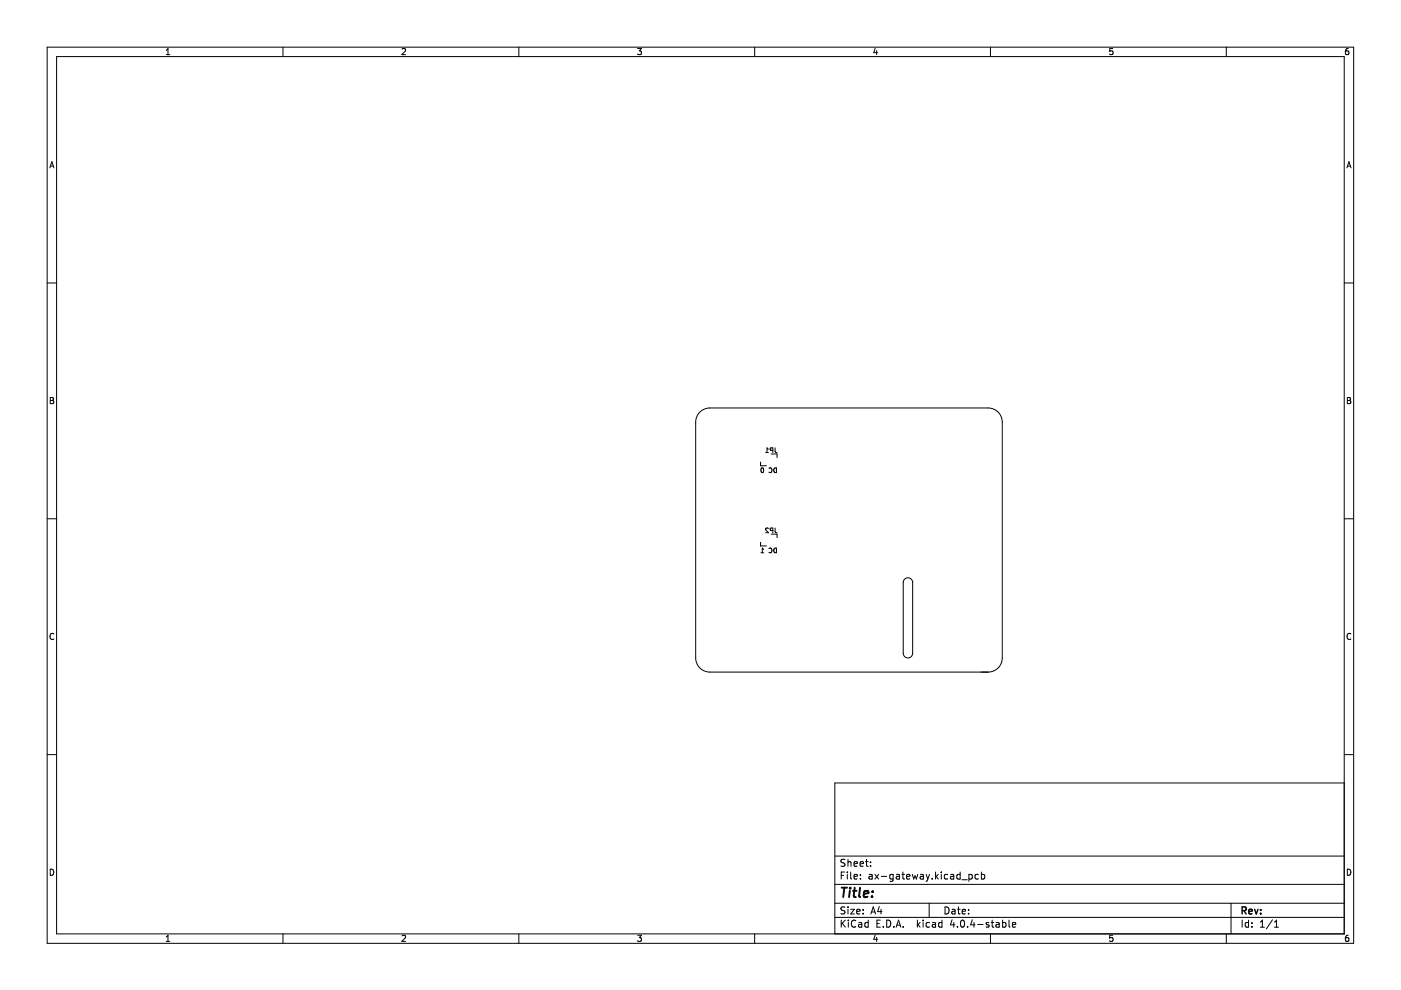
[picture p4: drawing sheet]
<svg xmlns="http://www.w3.org/2000/svg" width="297mm" height="210mm" viewBox="0 0 297 210" stroke-linecap="round" stroke-linejoin="round" font-family="sans-serif">
<g fill="none" stroke="#000" stroke-width=".21">
<path d="M10 10h277v190h-277zM12 12h273v186h-273zM35.2 11.6h.8M35.2 10.7l.4-.4v1.3M60 10v2M85.2 10.4l.5-.1 .3 .4-.8 .9h.8M110 10v2M135.2 10.3h.8l-.4 .5 .3 .1v.6l-.2 .1-.5-.1M160 10v2M185.6 10.2l-.4 1h.9M185.9 10.7v.9M210 10v2"/>
<path d="M235.9 10.3h-.6l-.1 .6 .7-.1v.7l-.2 .1-.5-.1M260 10v2M285.9 10.3l-.4 .1-.2 .2-.1 .7 .3 .3 .4-.1v-.7h-.4l-.3 .2M10.6 35.6l.4-1.3 .4 1.3M10.7 35.2h.6M285.6 35.6l.4-1.3 .4 1.3M285.7 35.2h.6M10 60h2M285 60h2M10.7 84.3h.4l.2 .2-.2 .4 .2 .1 .1 .3-.2 .3h-.5zM10.7 84.9h.4M148.2 87.6a2.99 2.99 0 0 1 2.3-1.1h59a3 3 0 0 1 3 3v50a3 3 0 0 1-3 3h-59a3 3 0 0 1-3-3v-50l.1-.7z"/>
<path d="M161.3 98v.8h1.2M161.4 99.3l.2-.1a.49 .49 0 0 1 .3 .5 .49 .49 0 0 1-.4 .5l-.2-.4zM162.3 96h.6M162.9 95.2l-.3-.2v1M163 99.3a.44 .44 0 0 1 .7 .4 .44 .44 0 0 1-.7 .4M163.5 96.3h1.3v.7M163.9 95.5l-.5-.1-.1-.4h.6v1M164.2 99.3l.4-.1v1a.53 .53 0 0 1-.5-.3 .53 .53 0 0 1 .1-.6zM164.3 95l.1 .8 .3 .2M285.7 84.3h.4l.2 .2-.2 .4 .2 .1 .1 .3-.2 .3h-.5zM285.7 84.9h.4M10 110h2"/>
<path d="M161.3 115v.8h1.2M161.3 117.2h.6M161.9 116.5l-.3-.3v1M162.9 112h-.4l-.2 .2 .7 .8h-.7M163 116.3a.44 .44 0 0 1 .7 .4 .44 .44 0 0 1-.7 .4M163.5 113.3h1.3v.7M163.9 112.5l-.5-.1-.1-.4h.6v1M164.2 116.3l.4-.1v1a.53 .53 0 0 1-.5-.3 .53 .53 0 0 1 .1-.6zM164.3 112l.1 .8 .3 .2M285 110h2M11.4 134.4a.58 .58 0 0 0-.8 .5 .58 .58 0 0 0 .8 .6M191.8 122.8a1 1 0 0 1 1.1-.2 1 1 0 0 1 .6 .9v15a1 1 0 0 1-1 1 1 1 0 0 1-1-1v-15z"/>
<path d="M286.4 134.4a.58 .58 0 0 0-.8 .5 .58 .58 0 0 0 .8 .6M10 160h2M285 166h-108v32M285 160h2M10.7 184.3a.66 .66 0 0 1 .7 .6 .66 .66 0 0 1-.7 .7zM35.2 198.7l.4-.4v1.3M35.2 199.6h.8M60 198v2M85.2 198.4l.5-.1 .3 .4-.8 .9h.8M110 198v2M135.2 198.3h.8l-.4 .5 .3 .1v.6l-.2 .1-.5-.1M160 198v2"/>
<path d="M177 194.5h108M177 191.5h108M177 187.5h108M177 181.5h108M178.4 195.1v1.5M178.4 185.6h.5M178.6 195.7l.6 .9M179.1 184.9h-.7v1.5M179.1 192.4l-.5-.1-.2 .1v.5l.6 .2 .1 .4-.2 .3-.6-.1M179.1 182.3l-.5-.1-.2 .1v.5l.6 .2 .1 .4-.2 .3-.6-.1M179.2 195.1l-.8 .8M179.6 184.9v.1"/>
<path d="M179.6 185.4v1M179.8 182.2v1.5M179.8 192.3v.1M179.8 192.8v1M179.8 182.8l.2-.1 .4 .1v.9M179.9 195.1v.1M179.9 195.6v1M180.4 192.8h.7l-.7 1h.7M180.4 184.9v1.3l.2 .2M181.1 183.2l.7-.2-.1-.2-.4-.1-.2 .2v.7h.6M181.1 185.9l.7-.2-.1-.2-.4-.1-.2 .2v.7h.6M181.4 195.2a.71 .71 0 0 0-1 .5 .71 .71 0 0 0 .7 .9l.3-.2"/>
<path d="M181.6 193.3l.8-.2-.1-.2-.4-.1-.3 .2 .1 .7h.6M182.1 195.7h.5l.1 .9M182.4 183.2l.7-.2-.1-.2-.4-.1-.2 .2v.7h.6M182.4 186.2v.2M182.4 185.5v.1M182.7 195.9l-.5 .1-.2 .2 .2 .4 .5-.1M183 193.6v.2M183 192.9v.1M183.5 182.7h.6M183.7 182.2v1.3l.4 .2M184.1 195.7l-.5-.1-.2 .3 .1 .6h.6M184.1 195.1v1.5"/>
<path d="M184.3 185.5h.6v.9M184.6 183.5v.2M184.6 182.8v.1M184.6 193.8l.5-1.5 .5 1.5M184.8 193.4h.7M184.9 185.7l-.5 .1-.2 .2 .2 .4 .5-.1M185.5 185.4l.8 1M185.6 198.2l-.4 1h.9M185.9 198.7v.9M185.9 195.8h.5M186.3 185.4l-.8 1M186.4 192.2l-.3 1.1h.9"/>
<path d="M186.6 195.1h-.7v1.5h.7M186.8 192.8v1M186.9 185.8h1.1M187.3 196.4v.2M188 195.1a.76 .76 0 0 1 .9 .7 .76 .76 0 0 1-.9 .8zM189.4 185.5l-.5-.1-.3 .3 .2 .6h.6M189.4 185.4v1.2l-.3 .3-.4-.1M189.5 196.4v.2M190 196.6l.5-1.5 .5 1.5M190.1 185.5h.5l.1 .9M190.1 196.2h.8M190.7 185.7l-.5 .1-.2 .2 .2 .4 .5-.1"/>
<path d="M191.2 185.4h.6M191.4 184.9v1.3l.4 .2M191.5 196.4v.2M192.2 185.9l.7-.2v-.2l-.5-.1-.2 .2 .1 .7h.6M193.4 185.4l.3 1 .3-.7 .3 .7 .3-1M194.5 195.1v1.5M194.6 196l.5 .6M195.1 195.6l-.6 .6M195.1 185.5h.6l.1 .9M195.7 195.1v.1M195.7 195.6v1M195.8 185.7l-.5 .1-.2 .2 .2 .4 .5-.1"/>
<path d="M196.4 185.4l.3 1M196.7 186.4l-.3 .5M197 191.5v3M197.1 195.7l-.5-.1-.2 .3 .1 .6h.6M197.1 185.4l-.4 1M197.6 186.2v.2M197.7 195.7h.6l.1 .9M198.4 195.9l-.5 .1-.3 .2 .3 .4 .5-.1M198.4 184.9v1.5M198.5 185.8l.4 .6M198.9 185.4l-.5 .6M199.6 184.9v.1"/>
<path d="M199.6 185.4v1M199.7 195.7l-.4-.1-.3 .3 .1 .6h.6M199.7 195.1v1.5M200.4 192.3a.76 .76 0 0 1 .8 .7 .76 .76 0 0 1-.8 .8zM200.9 185.5l-.4-.1-.3 .3 .2 .6h.5M201.6 185.5h.5l.1 .9M201.9 192.9h.5l.1 .9M201.9 195l-.4 1.1h.9M202.2 185.7l-.5 .1-.2 .2 .2 .4 .5-.1M202.2 195.6v1M202.5 193.1l-.5 .1-.2 .2 .2 .4 .5-.1M203 192.8h.6"/>
<path d="M203 196.4v.2M203.2 192.3v1.3l.4 .2M203.6 185.5l-.5-.1-.2 .3 .1 .6h.6M203.6 184.9v1.5M203.8 195.2l.2-.1a.8 .8 0 0 1 .5 .7 .8 .8 0 0 1-.5 .8l-.4-.6zM203.9 186.5h1.2M204 193.3l.7-.2-.1-.2-.4-.1-.2 .2 .1 .7h.5M205.1 196.4v.2M205.4 193.6v.2M205.4 192.9v.1M205.4 185.5l.5-.1 .2 .3-.1 .6h-.6M205.4 185.4v1.5"/>
<path d="M206.1 195l-.3 1.1h.9M206.5 195.6v1M207.3 196h1.1M207.4 185.5l-.4-.1-.3 .3 .2 .6h.5M208.1 185.5l.4-.1 .3 .3-.2 .6h-.5M208.1 184.9v1.5M209.6 195.7l-.3-.1-.2 .2v.2l.5 .2v.3h-.5M210 198v2M210.1 195.6h.6M210.4 195.1v1.3l.3 .2M211.2 195.7h.6l.1 .9M211.9 195.9l-.5 .1-.3 .2 .3 .4 .5-.1"/>
<path d="M212.6 195.7l.4-.1 .3 .3-.2 .6h-.5M212.6 195.1v1.5M213.9 195.1v1.3l.2 .2M214.6 196.1l.8-.2-.1-.2-.4-.1-.3 .2 .1 .7h.6M235.9 198.3h-.6l-.1 .6h.7v.6l-.2 .1-.5-.1M260 198v2M261 191.5v6.5M263.4 195.1v1.5M264.7 195.7l-.4-.1-.3 .3 .1 .6h.6M264.7 195.1v1.5M265.4 196.4v.2M265.4 195.7v.1"/>
<path d="M267.2 196.6h.9M267.2 195.5l.4-.4v1.5M269.8 195l-1.3 1.9M270.2 196.6h.9M270.2 195.5l.4-.4v1.5M285.7 184.3a.66 .66 0 0 1 .7 .6 .66 .66 0 0 1-.7 .7zM285.9 198.3l-.4 .1-.2 .2-.1 .7 .3 .3 .4-.1v-.6l-.4-.1-.3 .2"/>
</g>
<path d="M263.4 193.1l.7-.1 .1-.2-.1-.4-.7-.1v1.5M263.7 193.1l.5 .7M264.8 193.3l.7-.2-.1-.2-.4-.1-.2 .2 .1 .7h.5M266 192.8l.4 1 .3-1M267.3 193.6v.2M267.3 192.9v.1" fill="none" stroke="#000" stroke-width=".3"/>
<path d="M178.5 188.2h1.1M179 188.2l-.2 2M180.2 188.9l-.2 1.3M180.3 188.2l-.1 .2M180.8 188.9h.8M181.2 188.2l-.2 1.7 .1 .2 .3 .1M182.4 188.2l-.3 1.7 .3 .3M183.1 189.5l1-.1v-.4l-.6-.1-.3 .3v.9h.7M184.9 190v.2M185 189v.2" fill="none" stroke="#000" stroke-width=".4"/>
</svg>
